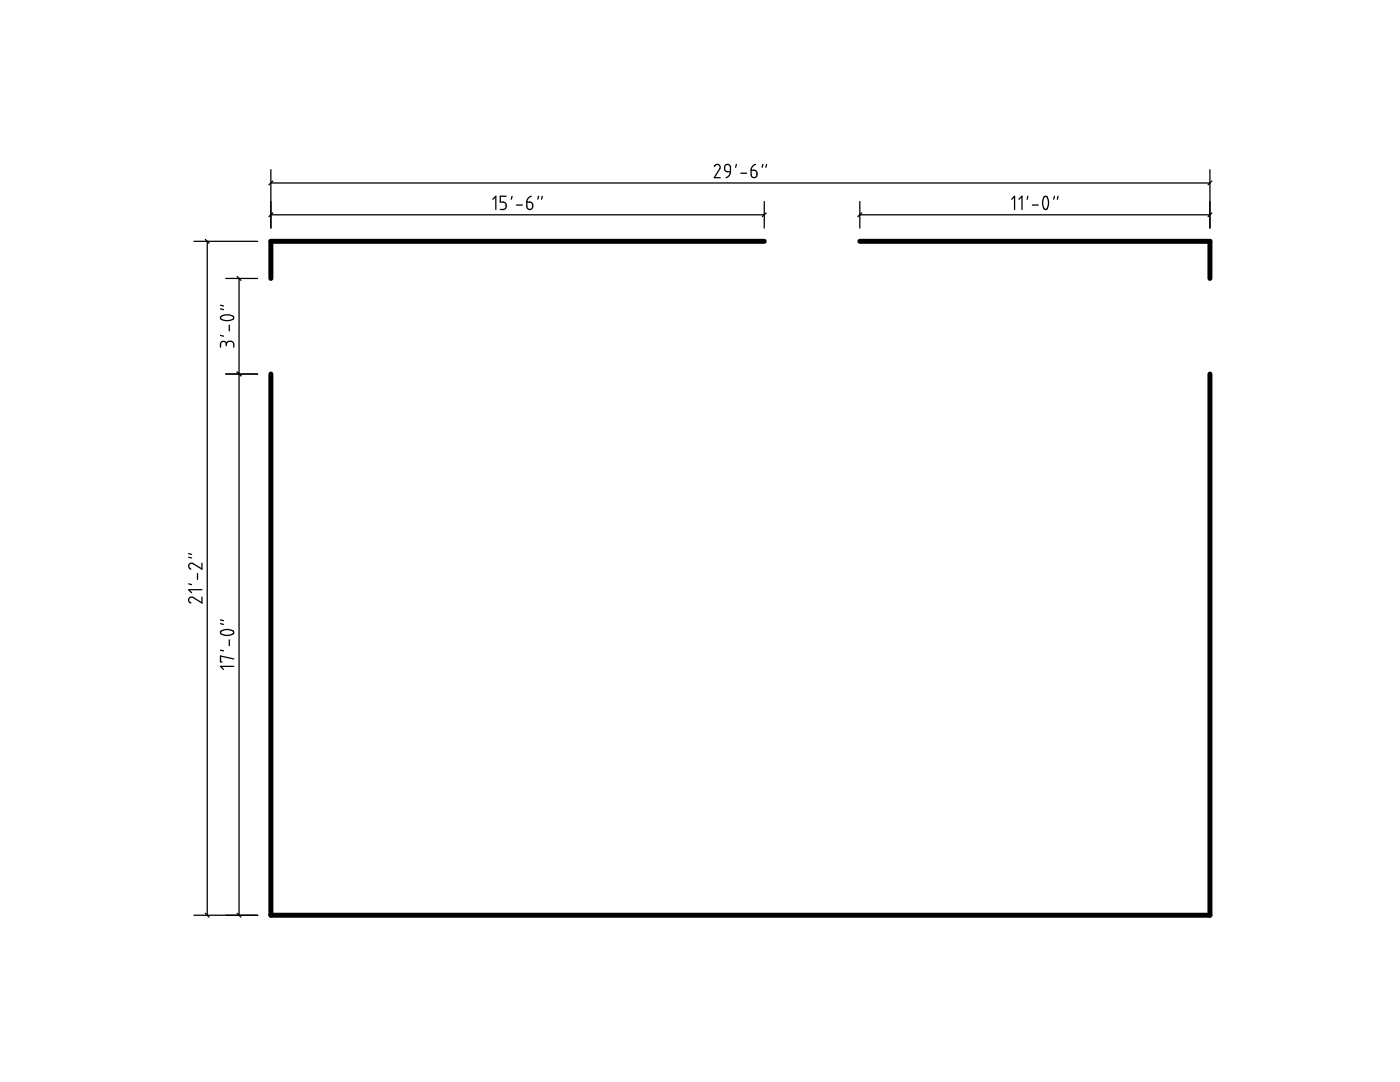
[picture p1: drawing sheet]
<svg xmlns="http://www.w3.org/2000/svg" width="279mm" height="216mm" viewBox="0 0 279 216" stroke-linecap="round" stroke-linejoin="round" font-family="sans-serif">
<path d="M152.5 48.2h-98.4v7.4M171.6 48.2h69.9v7.4M54.1 74.6v108h187.4v-108" fill="none" stroke="#000" stroke-width=".99"/>
<g fill="none" stroke="#000" stroke-width=".25">
<path d="M54.1 36.5h187.4M54.1 33.9v11.6M54.4 36.1l-.7 .8M98.4 39.8l.6-.6v2.6M101 39.2h-1.2v1.1h.8l.4 .5v.5l-.2 .4-1 .1M102.2 39.2l-.2 .6M106 39.2l-.6 .4-.3 .7M107.5 39.2l-.2 .6M108.2 39.2l-.1 .6M142.6 33.2l.4-.4h.3l.4 .3v.5l-1.1 1.9h1.1M144.7 33l.4-.2 .5 .1 .2 .4v1h-.7l-.4-.3-.1-.2zM145.8 34.3l-.3 .7-.6 .5"/>
<path d="M147 32.8l-.2 .6M147.8 34.6h1.2M149.9 34h.7l.4 .2 .1 .8-.2 .3-.6 .1-.3-.2zM150.8 32.8l-.6 .4-.3 .8M152.3 32.8l-.2 .6M153 32.8l-.2 .6M201.9 39.8l.6-.6v2.6M203.4 39.8l.6-.6v2.6M205.1 39.2l-.1 .6M208.4 39.3v-.1a.71 .71 0 0 1 .8 .9v.8l-.2 .6a.47 .47 0 0 1-.6 .2 .47 .47 0 0 1-.2-.6l-.1-.9zM210.4 39.2l-.1 .6M211.2 39.2l-.2 .6"/>
<path d="M241.5 33.9v11.6M241.9 36.1l-.8 .8M38.7 48.2h12.7M41 47.8l.7 .7M41.4 48.2v134.4M45.1 55.6h6.3M47.3 55.2l.8 .7M47.7 55.6v127M54.1 42.9h98.4M54.4 42.5l-.7 .7M103.1 40.9h1.1M105.1 40.3h.8l.3 .3 .1 .6-.2 .5-.5 .1-.4-.3z"/>
<path d="M152.5 40.2v5.3M152.9 42.5l-.7 .7M171.6 42.9h69.9M171.6 40.2v5.3M172 42.5l-.8 .7M206 40.9h1.2M241.9 42.5l-.8 .7M44 66.9l.6 .2M44 61.6l.6 .2M44 60.9l.6 .1M44.1 63.2l.9-.4 .9 .1 .6 .2a.52 .52 0 0 1 0 .6 .52 .52 0 0 1-.6 .2l-.8 .1-.9-.3a.36 .36 0 0 1-.1-.5zM45.1 74.6h6.3"/>
<path d="M45.2 68.7l-.2-.5h-.7l-.3 .3v.8M45.2 68.7l.2-.5 .9-.1 .3 .4 .1 .8M45.2 68.7v.3M45.8 64.9v1.1M47.3 74.3l.8 .7M37.7 116.5l.5 .1M37.7 111.2l.5 .1M37.7 110.5l.5 .1M39.4 114.4v1.2M40.3 119.1v1.2l-1.8-1.1h-.5l-.3 .3v.3l.4 .5M40.3 112.4v1.2l-1.9-1.2h-.4l-.3 .4v.3l.4 .5M40.3 117.7h-2.6l.5 .6"/>
<path d="M44 129.7l.6 .2M44 124.4l.6 .2M44 123.7l.6 .1M44.2 125.9l1-.3 1.2 .3a.45 .45 0 0 1 .2 .5 .45 .45 0 0 1-.6 .3l-.9 .1-.9-.3a.38 .38 0 0 1 0-.6zM45.8 127.7v1.1M46.7 133h-2.7l.6 .6M46.7 131.5l-2.7-.6v1.2h.3M38.7 182.6h12.7M41 182.2l.7 .8M47.3 182.2l.8 .8"/>
</g>
</svg>
